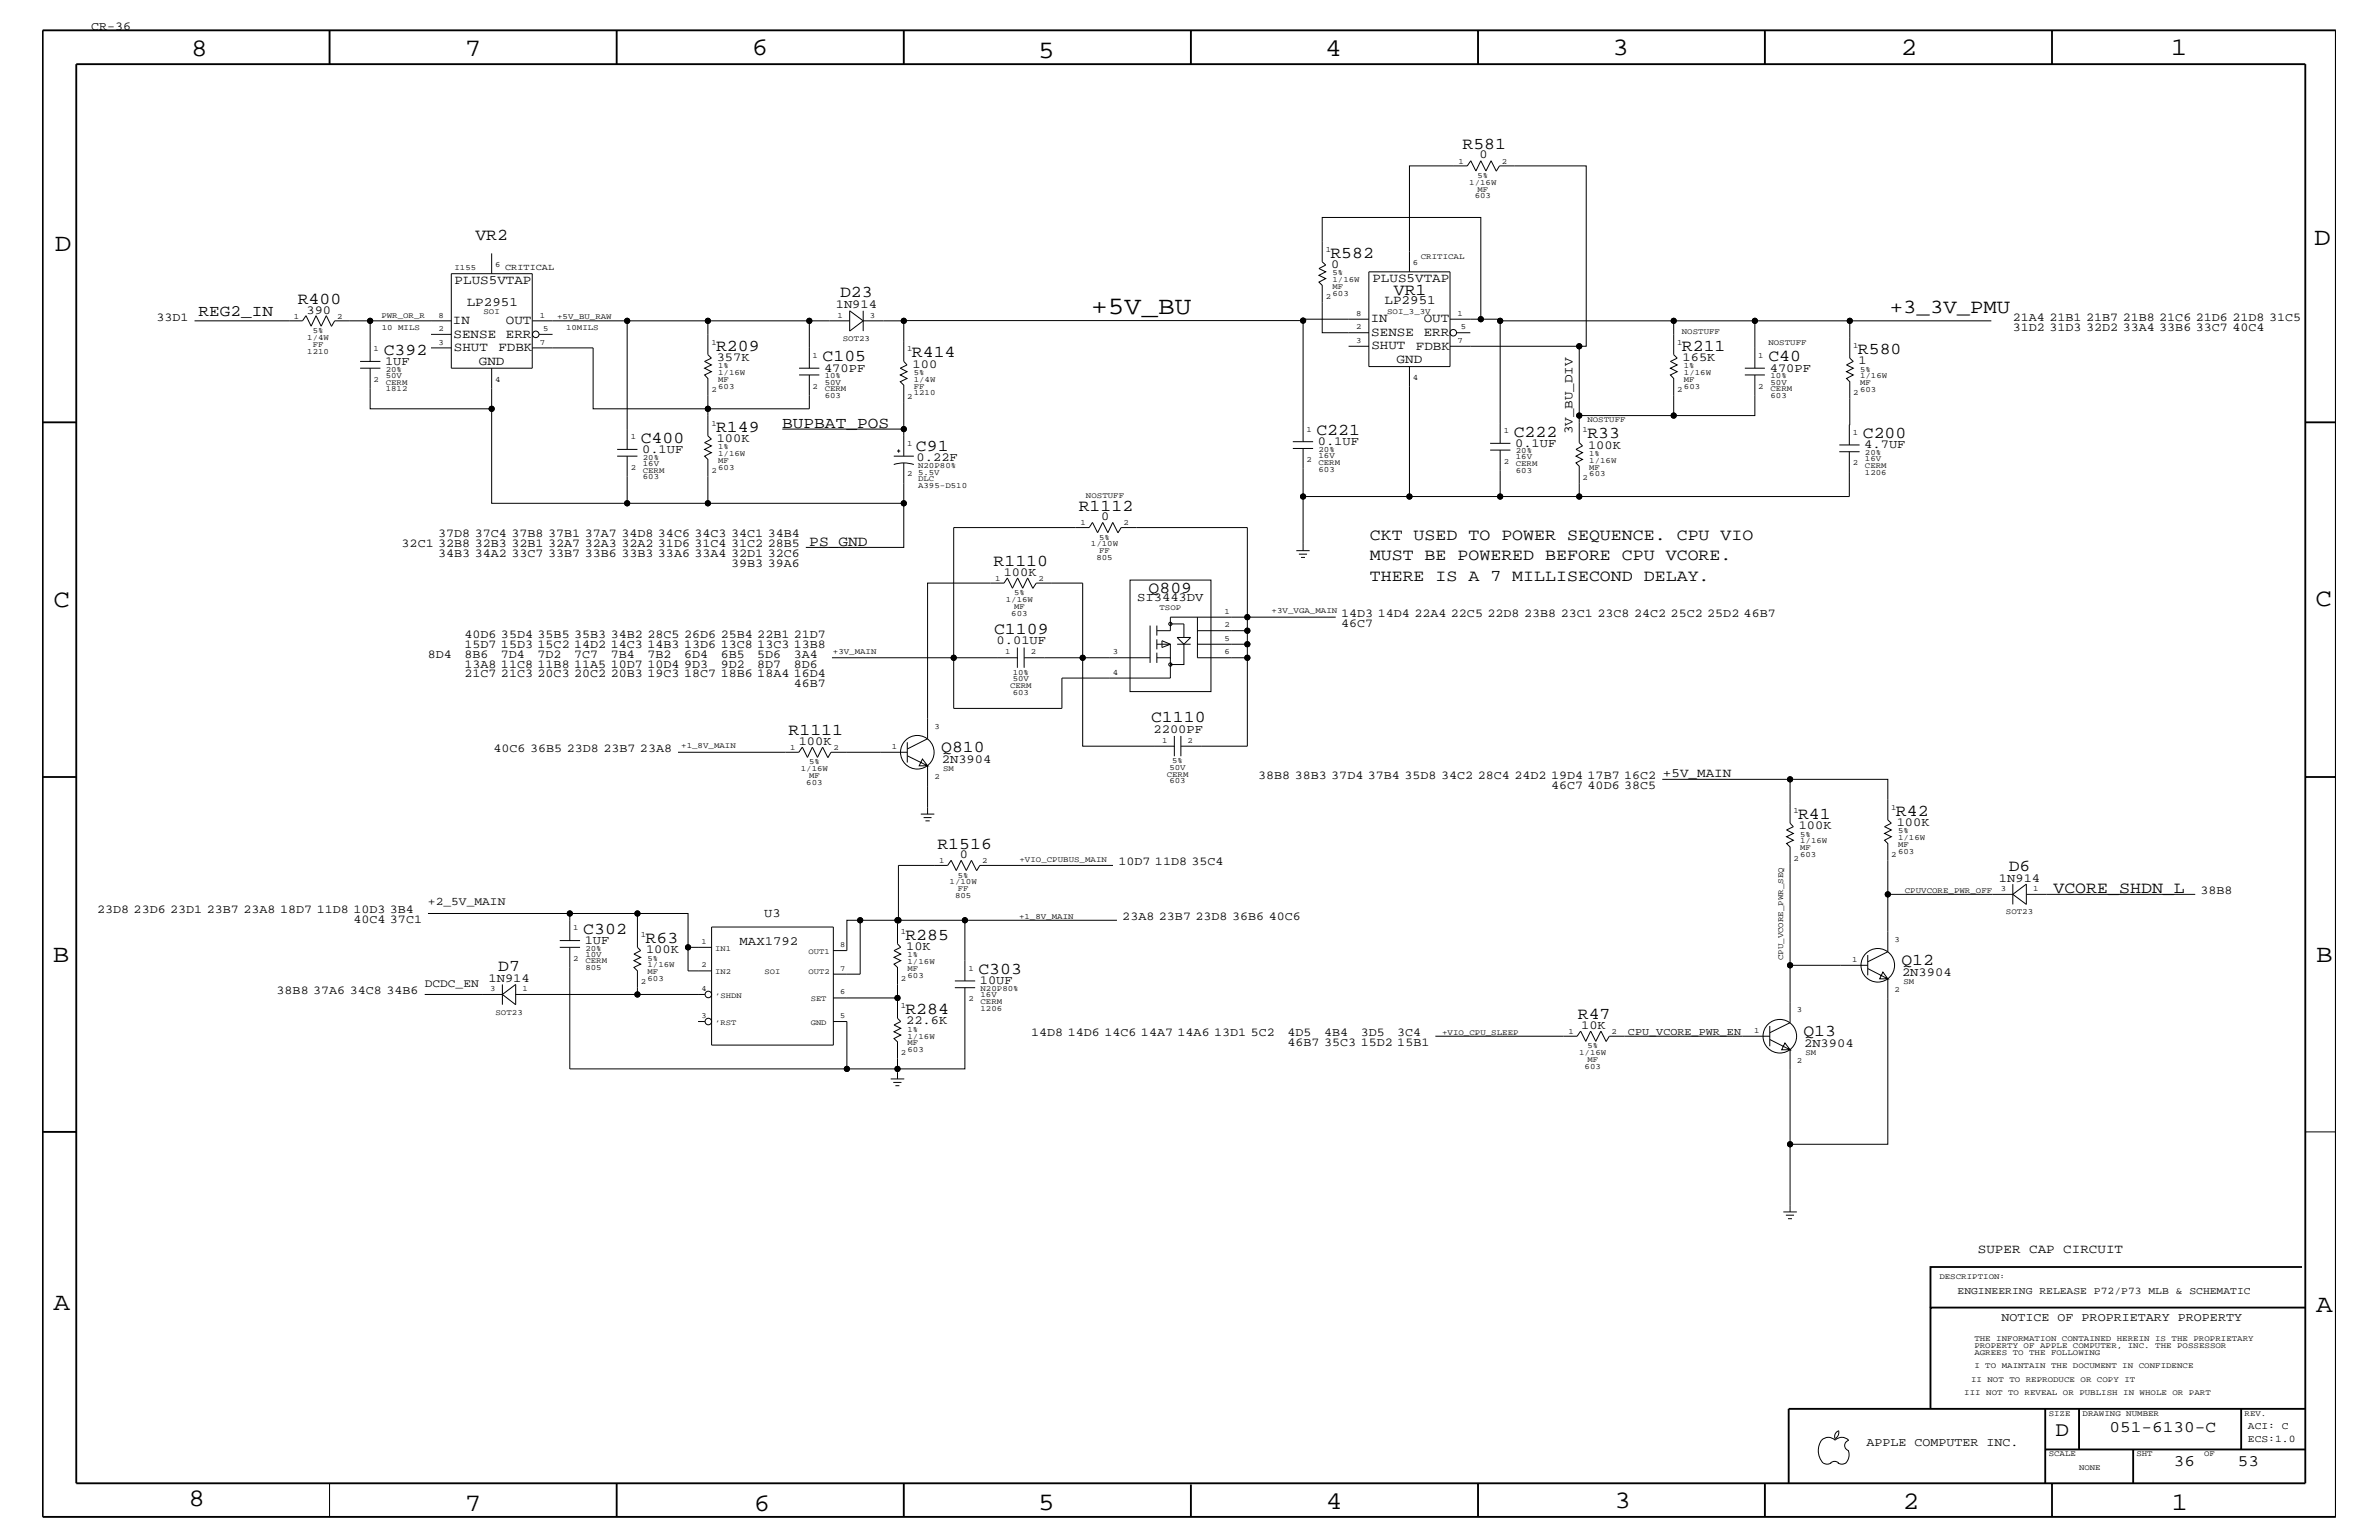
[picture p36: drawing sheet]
<svg xmlns="http://www.w3.org/2000/svg" width="432mm" height="279mm" viewBox="0 0 432 279" stroke-linecap="round" stroke-linejoin="round" font-family="sans-serif">
<defs><g id="words">
<g font-size="4.6">
<text x="34.7" y="10.2">8</text>
<text x="84.4" y="10.2">7</text>
<text x="136.4" y="10">6</text>
<text x="188.4" y="10.6">5</text>
<text x="240.5" y="10.2">4</text>
<text x="292.7" y="10">3</text>
<text x="345" y="9.9">2</text>
<text x="394" y="9.9">1</text>
<text x="9.9" y="45.6">D</text>
<text x="420" y="44.5">D</text>
<text x="198.1" y="57">+5V_BU</text>
<text x="9.7" y="110.2">C</text>
<text x="420.3" y="110">C</text>
<text x="9.6" y="174.6">B</text>
<text x="420.4" y="174.5">B</text>
<text x="9.7" y="237.7">A</text>
<text x="420.4" y="238.1">A</text>
<text x="34.2" y="273.3">8</text>
<text x="84.4" y="274.1">7</text>
<text x="136.8" y="274.1">6</text>
<text x="188.4" y="273.9">5</text>
<text x="240.7" y="273.8">4</text>
<text x="293" y="273.6">3</text>
<text x="345.4" y="273.8">2</text>
<text x="394.2" y="274">1</text>
</g>
<text font-size="3.8" x="373.1" y="260.5">D</text>
<text font-size="3.6" x="343" y="56.8">+3_3V_PMU</text>
<g font-size="3">
<text x="265.5" y="27.1">R581</text>
<text x="86.3" y="43.5">VR2</text>
<text x="241.5" y="46.7">R582</text>
<text x="152.5" y="53.9">D23</text>
<text x="253" y="53.5">VR1</text>
<text x="54" y="55.2">R400</text>
<text x="69.6" y="64.3">C392</text>
<text x="130" y="63.6">R209</text>
<text x="149.3" y="65.6">C105</text>
<text x="165.5" y="64.9">R414</text>
<text x="305.3" y="63.6">R211</text>
<text x="321" y="65.6">C40</text>
<text x="337.2" y="64.2">R580</text>
<text x="116.3" y="80.3">C400</text>
<text x="130" y="78.3">R149</text>
<text x="166.2" y="81.9">C91</text>
<text x="238.9" y="78.9">C221</text>
<text x="274.7" y="79.2">C222</text>
<text x="288.1" y="79.5">R33</text>
<text x="338.1" y="79.5">C200</text>
<text x="195.8" y="92.7">R1112</text>
<text x="248.6" y="98">CKT USED TO POWER SEQUENCE. CPU VIO</text>
<text x="248.6" y="101.7">MUST BE POWERED BEFORE CPU VCORE.</text>
<text x="180.3" y="102.7">R1110</text>
<text x="208.5" y="107.6">Q809</text>
<text x="248.6" y="105.4">THERE IS A 7 MILLISECOND DELAY.</text>
<text x="180.4" y="115.1">C1109</text>
<text x="208.9" y="131.1">C1110</text>
<text x="143.1" y="133.4">R1111</text>
<text x="170.8" y="136.5">Q810</text>
<text x="326.3" y="148.6">R41</text>
<text x="344.1" y="148">R42</text>
<text x="170.1" y="154">R1516</text>
<text x="364.6" y="157.9">D6</text>
<text x="372.7" y="162">VCORE_SHDN_L</text>
<text x="105.9" y="169.4">C302</text>
<text x="117.2" y="171.1">R63</text>
<text x="164.3" y="170.5">R285</text>
<text x="90.4" y="176.1">D7</text>
<text x="177.6" y="176.7">C303</text>
<text x="345.1" y="175.1">Q12</text>
<text x="164.3" y="184">R284</text>
<text x="286.4" y="184.9">R47</text>
<text x="327.3" y="188">Q13</text>
</g>
<g font-size="2.9">
<text x="36" y="57.3">REG2_IN</text>
<text x="142" y="77.6">BUPBAT_POS</text>
<text x="382.9" y="259.9">051-6130-C</text>
<text x="394.5" y="266">36</text>
<text x="406.2" y="266">53</text>
</g>
<text font-size="2.7" x="146.9" y="99.1">PS_GND</text>
<g font-size="2.3">
<text x="82.5" y="51.5">PLUS5VTAP</text>
<text x="249.1" y="51.2">PLUS5VTAP</text>
<text x="82.2" y="58.8">IN</text>
<text x="84.7" y="55.5">LP2951</text>
<text x="91.8" y="58.8">OUT</text>
<text x="248.8" y="58.5">IN</text>
<text x="251.3" y="55.2">LP2951</text>
<text x="258.4" y="58.5">OUT</text>
<text x="82.3" y="61.3">SENSE</text>
<text x="82.4" y="63.6">SHUT</text>
<text x="90.5" y="63.8">FDBK</text>
<text x="91.8" y="61.3">ERR</text>
<text x="248.9" y="61">SENSE</text>
<text x="248.9" y="63.3">SHUT</text>
<text x="253.5" y="65.9">GND</text>
<text x="257" y="63.4">FDBK</text>
<text x="258.4" y="61">ERR</text>
<text x="86.9" y="66.2">GND</text>
<text x="285.4" y="78.8" transform="rotate(-90 285.4 78.8)">3V_BU_DIV</text>
<text x="138.7" y="166.3">U3</text>
<text x="134.2" y="171.4">MAX1792</text>
<text x="359" y="227.4">SUPER CAP CIRCUIT</text>
</g>
<g font-size="2.2">
<text x="16.6" y="5.5">CR-36</text>
<text x="268.5" y="28.7">0</text>
<text x="241.6" y="48.6">0</text>
<text x="28.4" y="58.2">33D1</text>
<text x="55.6" y="56.9">390</text>
<text x="151.7" y="55.9">1N914</text>
<text x="365.3" y="58.2">21A4 21B1 21B7 21B8 21C6 21D6 21D8 31C5</text>
<text x="130.1" y="65.4">357K</text>
<text x="305.4" y="65.4">165K</text>
<text x="365.3" y="60">31D2 31D3 32D2 33A4 33B6 33C7 40C4</text>
<text x="69.9" y="66.2">1UF</text>
<text x="149.6" y="67.4">470PF</text>
<text x="165.7" y="66.7">100</text>
<text x="321.2" y="67.4">470PF</text>
<text x="337.4" y="66.1">1</text>
<text x="116.5" y="82.2">0.1UF</text>
<text x="130.1" y="80.2">100K</text>
<text x="166.4" y="83.6">0.22F</text>
<text x="239.2" y="80.8">0.1UF</text>
<text x="275" y="81">0.1UF</text>
<text x="288.2" y="81.4">100K</text>
<text x="338.4" y="81.4">4.7UF</text>
<text x="199.9" y="94.4">0</text>
<text x="72.9" y="99.3">32C1 32B8 32B3 32B1 32A7 32A3 32A2 31D6 31C4 31C2 28B5</text>
<text x="79.5" y="101.1">34B3 34A2 33C7 33B7 33B6 33B3 33A6 33A4 32D1 32C6</text>
<text x="79.5" y="97.5">37D8 37C4 37B8 37B1 37A7 34D8 34C6 34C3 34C1 34B4</text>
<text x="132.7" y="102.9">39B3 39A6</text>
<text x="182.2" y="104.4">100K</text>
<text x="206.4" y="109.1">SI3443DV</text>
<text x="243.4" y="112">14D3 14D4 22A4 22C5 22D8 23B8 23C1 23C8 24C2 25C2 25D2 46B7</text>
<text x="243.4" y="113.7">46C7</text>
<text x="77.6" y="119.3">8D4</text>
<text x="84.3" y="119.3">8B6</text>
<text x="84.3" y="117.6">15D7 15D3 15C2 14D2 14C3 14B3 13D6 13C8 13C3 13B8</text>
<text x="84.3" y="115.7">40D6 35D4 35B5 35B3 34B2 28C5 26D6 25B4 22B1 21D7</text>
<text x="90.9" y="119.3">7D4</text>
<text x="97.6" y="119.3">7D2</text>
<text x="104.2" y="119.3">7C7</text>
<text x="110.9" y="119.3">7B4</text>
<text x="117.5" y="119.3">7B2</text>
<text x="124.2" y="119.3">6D4</text>
<text x="130.8" y="119.3">6B5</text>
<text x="137.5" y="119.3">5D6</text>
<text x="144.1" y="119.3">3A4</text>
<text x="180.9" y="116.9">0.01UF</text>
<text x="84.3" y="121.1">13A8 11C8 11B8 11A5 10D7 10D4 9D3</text>
<text x="84.3" y="122.9">21C7 21C3 20C3 20C2 20B3 19C3 18C7 18B6 18A4 16D4</text>
<text x="130.8" y="121.1">9D2</text>
<text x="137.5" y="121.1">8D7</text>
<text x="144.1" y="121.1">8D6</text>
<text x="144.1" y="124.7">46B7</text>
<text x="89.6" y="136.5">40C6 36B5 23D8 23B7 23A8</text>
<text x="145" y="135.1">100K</text>
<text x="209.4" y="132.9">2200PF</text>
<text x="170.9" y="138.5">2N3904</text>
<text x="228.3" y="141.4">38B8 38B3 37D4 37B4 35D8 34C2 28C4 24D2 19D4 17B7 16C2 +5V_MAIN</text>
<text x="281.5" y="143.2">46C7 40D6 38C5</text>
<text x="344.3" y="149.9">100K</text>
<text x="174.2" y="155.7">0</text>
<text x="326.5" y="150.5">100K</text>
<text x="203" y="157">10D7 11D8 35C4</text>
<text x="362.8" y="159.9">1N914</text>
<text x="17.6" y="165.7">23D8 23D6 23D1 23B7 23A8 18D7 11D8 10D3 3B4</text>
<text x="64.1" y="167.5">40C4 37C1</text>
<text x="203.7" y="167">23A8 23B7 23D8 36B6 40C6</text>
<text x="399.4" y="162.3">38B8</text>
<text x="106.1" y="171.2">1UF</text>
<text x="117.3" y="173">100K</text>
<text x="164.5" y="172.3">10K</text>
<text x="88.7" y="178.1">1N914</text>
<text x="177.8" y="178.6">10UF</text>
<text x="345.2" y="177.1">2N3904</text>
<text x="50.2" y="180.4">38B8 37A6 34C8 34B6</text>
<text x="164.5" y="185.8">22.6K</text>
<text x="187.2" y="188">14D8 14D6 14C6 14A7 14A6 13D1 5C2</text>
<text x="233.7" y="188">4D5</text>
<text x="233.7" y="189.8">46B7 35C3 15D2 15B1</text>
<text x="240.3" y="188">4B4</text>
<text x="247" y="188">3D5</text>
<text x="253.6" y="188">3C4</text>
<text x="287" y="186.6">10K</text>
<text x="327.4" y="190">2N3904</text>
<text x="363.3" y="239.7">NOTICE OF PROPRIETARY PROPERTY</text>
<text x="338.8" y="262.3">APPLE COMPUTER INC.</text>
</g>
<g font-size="2.1">
<text x="77.7" y="164.3">+2_5V_MAIN</text>
<text x="77.1" y="179">DCDC_EN</text>
</g>
<g font-size="1.9">
<text x="295.5" y="187.7">CPU_VCORE_PWR_EN</text>
<text x="355.3" y="234.8">ENGINEERING RELEASE P72/P73 MLB &amp; SCHEMATIC</text>
<text x="408" y="261.6">ECS:1.0</text>
<text x="408" y="259.3">ACI: C</text>
</g>
<text font-size="1.7" x="91.7" y="49">CRITICAL</text>
<g font-size="1.5">
<text x="264.8" y="29.7">1</text>
<text x="272.6" y="29.7">2</text>
<text x="266.7" y="33.5">1/16W</text>
<text x="267.7" y="36">603</text>
<text x="268.2" y="34.8">MF</text>
<text x="268.2" y="32.3">5%</text>
<text x="240.6" y="45.6">1</text>
<text x="257.9" y="47">CRITICAL</text>
<text x="82.5" y="49">I155</text>
<text x="89.9" y="48.4">6</text>
<text x="241.9" y="53.6">603</text>
<text x="241.9" y="52.4">MF</text>
<text x="241.9" y="51.2">1/16W</text>
<text x="241.9" y="50">5%</text>
<text x="256.4" y="48.1">6</text>
<text x="53.3" y="57.9">1</text>
<text x="61.2" y="57.9">2</text>
<text x="69.2" y="57.7">PWR_OR_R</text>
<text x="69.3" y="59.9">10 MILS</text>
<text x="79.6" y="57.6">8</text>
<text x="87.8" y="57">SOI</text>
<text x="98" y="57.6">1</text>
<text x="101.1" y="57.8">+5V_BU_RAW</text>
<text x="102.7" y="59.8">10MILS</text>
<text x="152" y="57.6">1</text>
<text x="157.9" y="57.6">3</text>
<text x="240.6" y="54.2">2</text>
<text x="246.1" y="59.7">2</text>
<text x="246.1" y="57.3">8</text>
<text x="251.8" y="56.9">SOI_3_3V</text>
<text x="264.5" y="57.3">1</text>
<text x="265.2" y="59.7">5</text>
<text x="55.8" y="64.1">1210</text>
<text x="55.8" y="61.7">1/4W</text>
<text x="56.8" y="62.9">FF</text>
<text x="56.8" y="60.5">5%</text>
<text x="67.8" y="63.8">1</text>
<text x="79.6" y="62.5">3</text>
<text x="79.6" y="60.1">2</text>
<text x="98" y="62.5">7</text>
<text x="98.6" y="60.1">5</text>
<text x="129.1" y="62.5">1</text>
<text x="147.5" y="65">1</text>
<text x="153" y="61.9">SOT23</text>
<text x="164.6" y="63.8">1</text>
<text x="246.1" y="62.2">3</text>
<text x="264.5" y="62.2">7</text>
<text x="304.4" y="62.5">1</text>
<text x="305.3" y="60.6">NOSTUFF</text>
<text x="319.1" y="65">1</text>
<text x="321" y="62.6">NOSTUFF</text>
<text x="336.4" y="63.1">1</text>
<text x="67.8" y="69.3">2</text>
<text x="70" y="71">1812</text>
<text x="70" y="69.8">CERM</text>
<text x="70" y="68.5">50V</text>
<text x="70" y="67.4">20%</text>
<text x="89.9" y="69.3">4</text>
<text x="129.1" y="71.1">2</text>
<text x="130.3" y="70.5">603</text>
<text x="130.3" y="69.3">MF</text>
<text x="130.3" y="68">1/16W</text>
<text x="130.3" y="66.8">1%</text>
<text x="147.5" y="70.5">2</text>
<text x="149.7" y="71">CERM</text>
<text x="149.7" y="69.8">50V</text>
<text x="149.7" y="68.7">10%</text>
<text x="165.9" y="71.7">1210</text>
<text x="165.9" y="70.5">FF</text>
<text x="165.9" y="69.3">1/4W</text>
<text x="165.9" y="68">5%</text>
<text x="256.4" y="69">4</text>
<text x="304.4" y="71.1">2</text>
<text x="305.6" y="70.5">603</text>
<text x="305.6" y="69.3">MF</text>
<text x="305.6" y="68">1/16W</text>
<text x="305.6" y="66.8">1%</text>
<text x="319.1" y="70.5">2</text>
<text x="321.4" y="71">CERM</text>
<text x="321.4" y="69.8">50V</text>
<text x="321.4" y="68.7">10%</text>
<text x="336.4" y="71.7">2</text>
<text x="337.6" y="71.1">603</text>
<text x="337.6" y="69.9">MF</text>
<text x="337.6" y="68.7">1/16W</text>
<text x="337.6" y="67.4">5%</text>
<text x="129.1" y="77.2">1</text>
<text x="149.7" y="72.2">603</text>
<text x="164.6" y="72.3">2</text>
<text x="288.1" y="76.5">NOSTUFF</text>
<text x="321.4" y="72.2">603</text>
<text x="114.5" y="79.7">1</text>
<text x="116.7" y="83.4">20%</text>
<text x="130.3" y="84">MF</text>
<text x="130.3" y="82.8">1/16W</text>
<text x="130.3" y="81.5">1%</text>
<text x="164.6" y="80.9">1</text>
<text x="237.1" y="83.8">2</text>
<text x="237.1" y="78.3">1</text>
<text x="239.3" y="83.1">16V</text>
<text x="239.3" y="82">20%</text>
<text x="272.9" y="78.6">1</text>
<text x="275.1" y="83.4">16V</text>
<text x="275.1" y="82.3">20%</text>
<text x="287.2" y="78.4">1</text>
<text x="288.5" y="84">1/16W</text>
<text x="288.5" y="82.8">1%</text>
<text x="336.3" y="78.9">1</text>
<text x="338.5" y="83.7">16V</text>
<text x="338.5" y="82.6">20%</text>
<text x="114.5" y="85.2">2</text>
<text x="116.7" y="87">603</text>
<text x="116.7" y="85.7">CERM</text>
<text x="116.7" y="84.5">16V</text>
<text x="129.1" y="85.8">2</text>
<text x="130.3" y="85.2">603</text>
<text x="164.6" y="86.4">2</text>
<text x="166.6" y="88.5">A395-D510</text>
<text x="166.6" y="87.3">DLC</text>
<text x="166.6" y="86.2">5.5V</text>
<text x="166.6" y="85">N20P80%</text>
<text x="239.3" y="85.6">603</text>
<text x="239.3" y="84.3">CERM</text>
<text x="272.9" y="84.1">2</text>
<text x="275.1" y="85.8">603</text>
<text x="275.1" y="84.6">CERM</text>
<text x="287.2" y="87">2</text>
<text x="288.5" y="86.4">603</text>
<text x="288.5" y="85.2">MF</text>
<text x="336.3" y="84.4">2</text>
<text x="338.5" y="86.1">1206</text>
<text x="338.5" y="84.9">CERM</text>
<text x="196.1" y="95.3">1</text>
<text x="197.1" y="90.3">NOSTUFF</text>
<text x="203.9" y="95.3">2</text>
<text x="198" y="99.1">1/10W</text>
<text x="199" y="101.6">805</text>
<text x="199.5" y="100.4">FF</text>
<text x="199.5" y="97.9">5%</text>
<text x="180.6" y="105.4">1</text>
<text x="184.1" y="108">5%</text>
<text x="188.5" y="105.4">2</text>
<text x="182.6" y="109.2">1/16W</text>
<text x="183.6" y="111.7">603</text>
<text x="184.1" y="110.4">MF</text>
<text x="210.5" y="110.7">TSOP</text>
<text x="222.2" y="113.8">2</text>
<text x="222.2" y="111.4">1</text>
<text x="230.8" y="111.3">+3V_VGA_MAIN</text>
<text x="151.2" y="118.7">+3V_MAIN</text>
<text x="182.5" y="118.7">1</text>
<text x="187.1" y="118.7">2</text>
<text x="202" y="118.7">3</text>
<text x="222.2" y="118.7">6</text>
<text x="222.2" y="116.2">5</text>
<text x="183.3" y="124.8">CERM</text>
<text x="183.8" y="123.6">50V</text>
<text x="183.8" y="122.4">10%</text>
<text x="202" y="122.4">4</text>
<text x="183.8" y="126.1">603</text>
<text x="123.7" y="135.7">+1_8V_MAIN</text>
<text x="143.4" y="136.1">1</text>
<text x="151.3" y="136.1">2</text>
<text x="161.9" y="135.9">1</text>
<text x="169.6" y="132.2">3</text>
<text x="210.9" y="134.7">1</text>
<text x="215.6" y="134.7">2</text>
<text x="145.4" y="139.9">1/16W</text>
<text x="146.3" y="142.4">603</text>
<text x="146.9" y="141.1">MF</text>
<text x="146.9" y="138.7">5%</text>
<text x="169.6" y="141.4">2</text>
<text x="171.2" y="139.9">SM</text>
<text x="211.8" y="140.9">CERM</text>
<text x="212.3" y="142.1">603</text>
<text x="212.3" y="139.7">50V</text>
<text x="212.8" y="138.4">5%</text>
<text x="325.5" y="147.5">1</text>
<text x="343.3" y="146.9">1</text>
<text x="326.7" y="155.5">603</text>
<text x="326.7" y="154.3">MF</text>
<text x="326.7" y="153">1/16W</text>
<text x="326.7" y="151.8">5%</text>
<text x="343.3" y="155.5">2</text>
<text x="344.5" y="154.9">603</text>
<text x="344.5" y="153.7">MF</text>
<text x="344.5" y="152.4">1/16W</text>
<text x="344.5" y="151.2">5%</text>
<text x="170.4" y="156.6">1</text>
<text x="172.4" y="160.4">1/10W</text>
<text x="173.9" y="161.7">FF</text>
<text x="173.9" y="159.2">5%</text>
<text x="178.3" y="156.6">2</text>
<text x="185" y="156.4">+VIO_CPUBUS_MAIN</text>
<text x="325.5" y="156.1">2</text>
<text x="363.1" y="161.6">3</text>
<text x="369" y="161.6">1</text>
<text x="173.4" y="162.9">805</text>
<text x="185" y="166.7">+1_8V_MAIN</text>
<text x="345.7" y="162">CPUVCORE_PWR_OFF</text>
<text x="364.1" y="165.9">SOT23</text>
<text x="104.1" y="168.8">1</text>
<text x="106.3" y="173.6">10V</text>
<text x="106.3" y="172.5">20%</text>
<text x="116.3" y="170">1</text>
<text x="163.5" y="169.4">1</text>
<text x="164.7" y="173.7">1%</text>
<text x="343.9" y="170.8">3</text>
<text x="89" y="179.8">3</text>
<text x="94.8" y="179.8">1</text>
<text x="104.1" y="174.3">2</text>
<text x="106.3" y="176">805</text>
<text x="106.3" y="174.8">CERM</text>
<text x="116.3" y="178.6">2</text>
<text x="117.5" y="178">603</text>
<text x="117.5" y="176.7">MF</text>
<text x="117.5" y="175.5">1/16W</text>
<text x="117.5" y="174.3">5%</text>
<text x="163.5" y="178">2</text>
<text x="164.7" y="177.4">603</text>
<text x="164.7" y="176.1">MF</text>
<text x="164.7" y="174.9">1/16W</text>
<text x="175.8" y="176.1">1</text>
<text x="178" y="179.8">N20P80%</text>
<text x="323.7" y="174.2" transform="rotate(-90 323.7 174.2)">CPU_VCORE_PWR_SEQ</text>
<text x="336.2" y="174.5">1</text>
<text x="345.5" y="178.6">SM</text>
<text x="89.9" y="184.1">SOT23</text>
<text x="163.5" y="182.9">1</text>
<text x="175.8" y="181.7">2</text>
<text x="178" y="183.4">1206</text>
<text x="178" y="182.2">CERM</text>
<text x="178" y="180.9">16V</text>
<text x="326.1" y="183.7">3</text>
<text x="343.9" y="180">2</text>
<text x="163.5" y="191.5">2</text>
<text x="164.7" y="190.8">603</text>
<text x="164.7" y="189.6">MF</text>
<text x="164.7" y="188.4">1/16W</text>
<text x="164.7" y="187.2">1%</text>
<text x="261.7" y="187.7">+VIO_CPU_SLEEP</text>
<text x="284.7" y="187.6">1</text>
<text x="286.6" y="191.4">1/16W</text>
<text x="288.1" y="190.2">5%</text>
<text x="292.5" y="187.6">2</text>
<text x="318.4" y="187.4">1</text>
<text x="327.7" y="191.4">SM</text>
<text x="287.6" y="193.9">603</text>
<text x="288.1" y="192.7">MF</text>
<text x="326.1" y="192.9">2</text>
<text x="352" y="232.1">DESCRIPTION:</text>
<text x="358.4" y="245.8">AGREES TO THE FOLLOWING</text>
<text x="358.4" y="244.6">PROPERTY OF APPLE COMPUTER, INC. THE POSSESSOR</text>
<text x="358.4" y="243.4">THE INFORMATION CONTAINED HEREIN IS THE PROPRIETARY</text>
<text x="357.8" y="250.7">II NOT TO REPRODUCE OR COPY IT</text>
<text x="358.4" y="248.2">I TO MAINTAIN THE DOCUMENT IN CONFIDENCE</text>
<text x="356.5" y="253.2">III NOT TO REVEAL OR PUBLISH IN WHOLE OR PART</text>
<text x="371.9" y="256.8">SIZE</text>
<text x="378" y="256.8">DRAWING NUMBER</text>
<text x="407.4" y="256.8">REV.</text>
<text x="371.9" y="264.2">SCALE</text>
<text x="377.4" y="266.7">NONE</text>
<text x="387.8" y="264.2">SHT</text>
<text x="400" y="264.2">OF</text>
</g>
<g font-size="1.4">
<text x="127.3" y="171.2">1</text>
<text x="129.8" y="172.5">IN1</text>
<text x="146.8" y="173.1">OUT1</text>
<text x="152.5" y="171.9">8</text>
<text x="127.3" y="179.8">4</text>
<text x="127.3" y="175.5">2</text>
<text x="129.8" y="176.7">IN2</text>
<text x="138.8" y="176.7">SOI</text>
<text x="146.8" y="176.7">OUT2</text>
<text x="152.5" y="176.1">7</text>
<text x="127.3" y="184.7">3</text>
<text x="129.8" y="181.1">’SHDN</text>
<text x="129.8" y="186">’RST</text>
<text x="147.2" y="186">GND</text>
<text x="147.2" y="181.7">SET</text>
<text x="152.5" y="180.4">6</text>
<text x="152.5" y="184.7">5</text>
</g>
</g></defs>
<g fill="none" stroke="#000" stroke-width=".18">
<path d="M271.6 31.1l.6-1h15.7v32.7h-24.7M271.6 31l-1-1.8-.9 1.8-.9-1.8-.9 1.8-.9-1.8-.7 .9h-10.5v19.2M35.3 58.2h19.6l.6-.9 1 1.9 .9-1.9 .9 1.9 .9-1.9 1 1.9M67.2 58.2v7.4M81.9 58.2h-21.2l-.5 1M81.9 49.7h14.7v17.1h-14.7zM89.2 46v3.7M96.6 58.2h31.9v6.1l.6 .7-1.2 .6 1.2 .6-1.2 .6 1.2 .6-1.2 .6 .6 .7v5.5h-20.8v-11.1h-11.1M113.8 58.2v23.3M128.5 58.2h18.4M154.2 56.4l2.5 1.8-2.5 1.9zM154.2 58.2h-7.3v8.6"/>
<path d="M156.7 56.4v3.7M164 58.2v7.4l.6 .6-1.2 .6 1.2 .6-1.2 .6 1.2 .7-1.2 .6 .6 .6v12.9M236.5 58.2h-79.8M248.5 57.9h-12v18.6M248.5 49.3h14.7v17.2h-14.7zM263.2 57.9h5.6v-18.4h-28.8v8l.6 .6-1.2 .6 1.2 .6-1.2 .7 1.2 .5-1.2 .7 .6 .6v8.6h8.5M268.8 57.9h3.4l.1 .3v22.2M272.3 58.2h46.2M303.8 58.2v6.1l.6 .7-1.2 .6 1.2 .6-1.2 .6 1.2 .6-1.2 .6 .6 .7v6.7h-17.2v4.9l.6 .6-1.2 .6 1.2 .6-1.2 .7 1.2 .6-1.2 .6 .6 .6v5.5h-14.3v-8.4M335.7 58.2h25.7M65.4 65.6h3.6M65.4 66.8h3.6"/>
<path d="M78.2 60.7h3.7M78.2 63.1h3.7M89.2 66.8v7.4h-22v-7.4M89.2 74.2v17.1h24.6v-8.5M97.8 60.7h2.5M142 77.9h22M145 68h3.7M145 66.8h3.7M146.9 68v6.2h-18.4v4.9l.6 .6-1.2 .6 1.2 .6-1.2 .6 1.2 .6-1.2 .7 .6 .6v7.9h35.5v-7.3M236.5 76.5v3.6M236.6 76.4l-.1 .1M244.8 62.8h3.7"/>
<path d="M255.8 66.5v23.6h-19.3M264.4 60.4h2.5M286.6 62.8v12.6M316.7 68h3.6M316.7 66.8h3.6M318.5 66.8v-8.6h17.2v6.8l.7 .6-1.2 .6 1.2 .6-1.2 .6 1.2 .6-1.2 .7 .5 .6v11.4M318.5 68v7.4h-14.7M112 82.8h3.7M112 81.5h3.7M113.8 91.3h14.7M162.2 82.8h3.7M162.2 84.3a5.9 5.9 0 0 1 3.7 0"/>
<path d="M162.8 81.8h.6M163.1 81.5v.6M164 91.3v8h-17.7M202.9 96.6l-.9-1.8-.9 1.8-.9-1.8-1 1.8-.9-1.8-.6 .9h-24.6v23.6h11.6M202.9 96.7l.6-1h22.9v16.3h16M234.7 81.4h3.6M234.7 80.1h3.6M235.3 99.9h2.4M236.5 81.4v18.5M255.8 90.1h16.5M270.5 81.7h3.7M270.5 80.4h3.7"/>
<path d="M333.8 82h3.7M333.8 80.7h3.7M335.7 82v8.1h-49.1M184.7 117.5v3.7M185.9 117.5v3.7M185.9 119.3h10.6v16.1h16.6M187.5 106.7l-1-1.8-.9 1.8-.9-1.8-.9 1.8-1-1.8-.6 .9h-13.8v28.2l-3.7 1.9M187.5 106.8l.6-1h8.4v13.5h12.2M205.1 105.2h14.7v20.3h-14.7zM208.7 113.5v6.8M210 113.5v1.8M210 116v1.8"/>
<path d="M210 118.4v1.9M210 119.3h2.4M210 114.4h2.4v-2.4h14v2.4h-9.1M210 116.9h2.4M210.9 116.2l1.5 .7-1.5 .6zM212.4 116.9v6.1h-19.7v5.5h-19.6v-9.2h-22.1M212.4 113.2h2.5v2.5M213.7 116.9h2.4M213.7 115.7h2.4l-1.2 1.2zM214.9 116.9v3.7h-2.5M217.3 112v7.3h9.1v-2.4M226.4 114.4v2.5h-9.1"/>
<path d="M226.4 119.3v16.1h-12.1M235.8 100.5h1.4M236.1 101.1h.8M123.1 136.5h21.9l.6-.9 1 1.8 .8-1.8 1 1.8 .9-1.8 .9 1.8M164.7 136.5h-13.9l-.6 1M164.7 137.1l3.7 1.8h-1.6l.6-1.2 1 1.2v8.8M164.7 134.7v3.6M213.1 133.5v3.7M214.3 133.5v3.7M167.1 147.7h2.5M167.6 148.3h1.5M168 148.9h.7"/>
<path d="M177.2 157.9l-.9-1.8-.9 1.8-.9-1.8-.9 1.8-1-1.8-.6 .9h-8.9v10h39.6M202 157h-24.2l-.6 1M301.7 141.4h23.2M77.7 165.7h25.7v4.9M91.2 178.6v3.7M101.6 171.9h3.7M101.6 170.6h3.7M103.4 171.9v22h50.3M103.4 165.7h12.3M124.9 171.9v4.2h4.3M129.2 168.2h22.1v21.4h-22.1zM129.2 171.9h-4.3v-6.2h-9.2v6.2l.6 .6-1.2 .6 1.2 .6-1.2 .6 1.2 .6-1.2 .6 .6 .6v4.3h12.2"/>
<path d="M151.3 172.5h2.4v-5.5h2.4v9.7h-4.8M156.1 167h6.8v4.2l.6 .7-1.2 .6 1.2 .6-1.2 .6 1.2 .6-1.2 .6 .6 .6v5.6h-11.6M162.9 167h.2M173.3 179.2h3.7M173.3 178h3.7M175.1 179.2v14.7h-12.2v1.8M175.1 167v11M339 175.1h-14.1v10.4l-3.7 1.9M339 175.7l3.6 1.9h-1.4l.6-1.2 .8 1.2v30h-17.7v12.3M339 173.3v3.7M342.6 162.3v-9.3l-.5-.6 1.2-.6-1.2-.6 1.2-.6-1.2-.6 1.2-.6-.7-.6v-7.4h-17.7v8l.6 .6-1.2 .6 1.2 .6-1.2 .6 1.2 .6-1.2 .6 .6 .7v21.4M365.3 160.4v3.7"/>
<path d="M365.3 162.3l2.5-1.9v3.7zM365.3 162.3h-22.7v10.4l-3.6 1.8M367.8 162.3h30.6M77.1 180.4h14.1M91.2 180.4l2.4-1.8v3.7zM93.6 180.4h22.1M126.7 185.3h1.2M161.7 195.7h2.4M162.1 196.4h1.5M162.5 197h.7M162.9 181.1v3.6l.6 .6-1.2 .7 1.2 .6-1.2 .6 1.2 .6-1.2 .6 .6 .6v4.9h-9.2v-8.6h-2.4M260.5 188h25.8l.6-.9 .9 1.8 .9-1.8 .9 1.8 1-1.8 .9 1.8"/>
<path d="M321.2 188h-29.1l-.6 1M321.2 188.6l3.7 1.9h-1.5l.6-1.3 .9 1.3v17.1M321.2 186.1v3.7M323.7 219.9h2.4M418.4 205.4h5.6M324.1 220.5h1.5M324.5 221.1h.7M333.7 259.6a1.06 1.06 0 0 0-.6 1.4M333.7 259.5v.2a1.27 1.27 0 0 1-.6 1.3M59.8 269.1v6.1M330.6 261.3a1.69 1.69 0 0 1 2.5 0M330.6 261.3a3.2 3.2 0 0 0 .5 4.2l.5 .1 .8-.2"/>
<path d="M332.3 265.4l.7-.3 .7 .3M333.1 261.3a1.69 1.69 0 0 1 2.4 0M333.6 265.4l.7 .2 .7-.2M335.5 263.2l.1 .7a2.14 2.14 0 0 1-.6 1.5M335.6 261.3a.96 .96 0 0 0-.8 1 .96 .96 0 0 0 .8 .9"/>
<circle cx="67.2" cy="58.2" r=".47"/>
<circle cx="113.8" cy="58.2" r=".47"/>
<circle cx="128.5" cy="58.2" r=".47"/>
<circle cx="146.9" cy="58.2" r=".47"/>
<circle cx="164" cy="58.2" r=".47"/>
<circle cx="236.5" cy="58.2" r=".47"/>
<circle cx="268.8" cy="57.9" r=".47"/>
<circle cx="272.3" cy="58.2" r=".47"/>
<circle cx="303.8" cy="58.2" r=".47"/>
<circle cx="318.5" cy="58.2" r=".47"/>
<circle cx="335.7" cy="58.2" r=".47"/>
<circle cx="89.2" cy="74.2" r=".47"/>
<circle cx="97.2" cy="60.7" r=".59"/>
<circle cx="128.5" cy="74.2" r=".47"/>
<circle cx="164" cy="77.9" r=".47"/>
<circle cx="263.8" cy="60.4" r=".59"/>
<circle cx="286.6" cy="75.4" r=".47"/>
<circle cx="286.6" cy="62.8" r=".47"/>
<circle cx="303.8" cy="75.4" r=".47"/>
<circle cx="113.8" cy="91.3" r=".47"/>
<circle cx="128.5" cy="91.3" r=".47"/>
<circle cx="164" cy="91.3" r=".47"/>
<circle cx="236.5" cy="90.1" r=".47"/>
<circle cx="255.8" cy="90.1" r=".47"/>
<circle cx="272.3" cy="90.1" r=".47"/>
<circle cx="286.6" cy="90.1" r=".47"/>
<circle cx="173.1" cy="119.3" r=".47"/>
<circle cx="196.5" cy="119.3" r=".47"/>
<circle cx="212.4" cy="113.2" r=".3"/>
<circle cx="226.4" cy="116.9" r=".47"/>
<circle cx="226.4" cy="114.4" r=".47"/>
<circle cx="226.4" cy="119.3" r=".47"/>
<circle cx="226.4" cy="112" r=".47"/>
<circle cx="166.5" cy="136.5" r="3"/>
<circle cx="212.4" cy="120.6" r=".3"/>
<circle cx="324.9" cy="141.4" r=".47"/>
<circle cx="103.4" cy="165.7" r=".47"/>
<circle cx="115.7" cy="165.7" r=".47"/>
<circle cx="124.9" cy="171.9" r=".47"/>
<circle cx="156.1" cy="167" r=".47"/>
<circle cx="162.9" cy="167" r=".47"/>
<circle cx="163.1" cy="167" r=".47"/>
<circle cx="175.1" cy="167" r=".47"/>
<circle cx="324.9" cy="175.1" r=".47"/>
<circle cx="340.8" cy="175.1" r="3"/>
<circle cx="342.6" cy="162.3" r=".47"/>
<circle cx="115.7" cy="180.4" r=".47"/>
<circle cx="128.6" cy="185.3" r=".59"/>
<circle cx="128.6" cy="180.4" r=".59"/>
<circle cx="153.7" cy="193.9" r=".47"/>
<circle cx="162.9" cy="193.9" r=".47"/>
<circle cx="162.9" cy="181.1" r=".47"/>
<circle cx="323" cy="188" r="3"/>
<circle cx="324.9" cy="207.6" r=".47"/>
</g>
<g fill="none" stroke="#000" stroke-width=".34">
<path d="M7.7 5.5h416.3v269.7h-416.3zM13.8 11.6h404.6v257.5h-404.6zM59.8 5.5v6.1M111.9 5.5v6.1M164 5.5v6.1M216.2 5.5v6.1M268.3 5.5v6.1M320.3 5.5v6.1M372.4 5.5v6.1M7.7 76.6h6.1M418.4 76.6h5.6M7.7 141h6.1"/>
<path d="M418.4 141h5.6M7.7 205.4h6.1M417.8 229.9h-67.4v7.3M418.4 237.2h-68v18.4M371.2 255.6v13.5M377.4 255.6v7.4M406.8 255.6v7.4M418.4 255.6h-93.7v13.5M111.9 269.1v6.1M164 269.1v6.1M216.2 269.3v5.9M268.3 269.1v6.1"/>
<path d="M320.3 269.1v6.1M371.2 263h47.2M372.4 269.1v6.1M387.2 263v6.1"/>
</g>
<g fill="#000">
<circle cx="67.2" cy="58.2" r=".47"/>
<circle cx="113.8" cy="58.2" r=".47"/>
<circle cx="128.5" cy="58.2" r=".47"/>
<circle cx="146.9" cy="58.2" r=".47"/>
<circle cx="164" cy="58.2" r=".47"/>
<circle cx="236.5" cy="58.2" r=".47"/>
<circle cx="268.8" cy="57.9" r=".47"/>
<circle cx="272.3" cy="58.2" r=".47"/>
<circle cx="303.8" cy="58.2" r=".47"/>
<circle cx="318.5" cy="58.2" r=".47"/>
<circle cx="335.7" cy="58.2" r=".47"/>
<circle cx="89.2" cy="74.2" r=".47"/>
<circle cx="128.5" cy="74.2" r=".47"/>
<circle cx="164" cy="77.9" r=".47"/>
<circle cx="286.6" cy="75.4" r=".47"/>
<circle cx="286.6" cy="62.8" r=".47"/>
<circle cx="303.8" cy="75.4" r=".47"/>
<circle cx="113.8" cy="91.3" r=".47"/>
<circle cx="128.5" cy="91.3" r=".47"/>
<circle cx="164" cy="91.3" r=".47"/>
<circle cx="236.5" cy="90.1" r=".47"/>
<circle cx="255.8" cy="90.1" r=".47"/>
<circle cx="272.3" cy="90.1" r=".47"/>
<circle cx="286.6" cy="90.1" r=".47"/>
<circle cx="173.1" cy="119.3" r=".47"/>
<circle cx="196.5" cy="119.3" r=".47"/>
<circle cx="226.4" cy="116.9" r=".47"/>
<circle cx="226.4" cy="114.4" r=".47"/>
<circle cx="226.4" cy="119.3" r=".47"/>
<circle cx="226.4" cy="112" r=".47"/>
<circle cx="324.9" cy="141.4" r=".47"/>
<circle cx="103.4" cy="165.7" r=".47"/>
<circle cx="115.7" cy="165.7" r=".47"/>
<circle cx="124.9" cy="171.9" r=".47"/>
<circle cx="156.1" cy="167" r=".47"/>
<circle cx="162.9" cy="167" r=".47"/>
<circle cx="163.1" cy="167" r=".47"/>
<circle cx="175.1" cy="167" r=".47"/>
<circle cx="324.9" cy="175.1" r=".47"/>
<circle cx="342.6" cy="162.3" r=".47"/>
<circle cx="115.7" cy="180.4" r=".47"/>
<circle cx="153.7" cy="193.9" r=".47"/>
<circle cx="162.9" cy="193.9" r=".47"/>
<circle cx="162.9" cy="181.1" r=".47"/>
<circle cx="324.9" cy="207.6" r=".47"/>
</g>
<use href="#words"/>
</svg>
